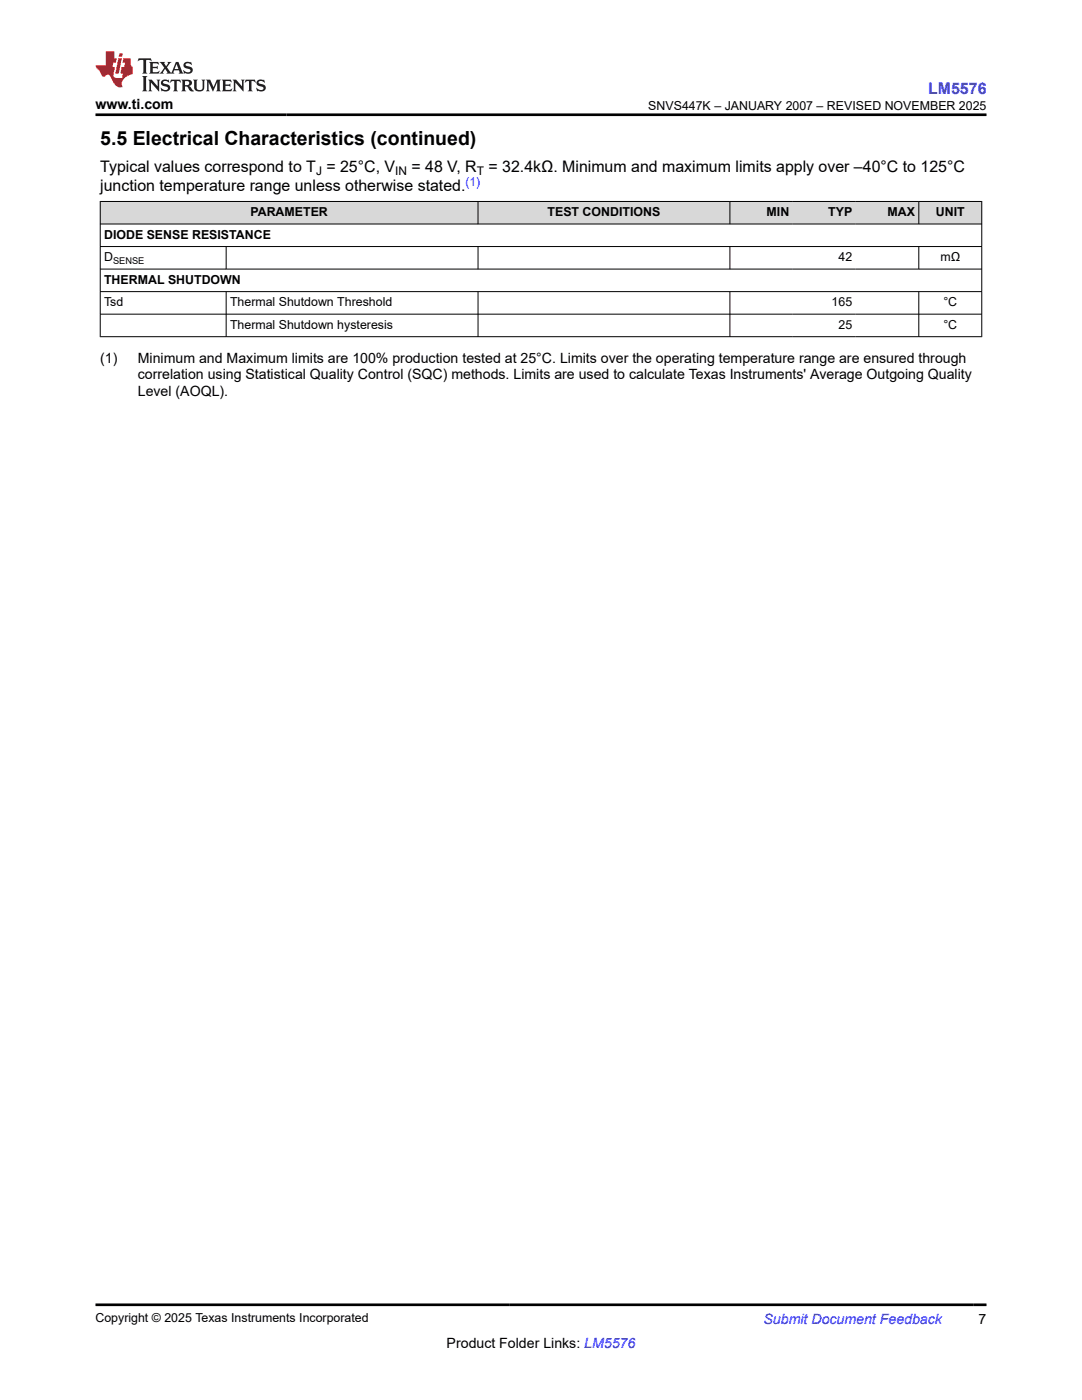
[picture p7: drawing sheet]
<svg xmlns="http://www.w3.org/2000/svg" width="216mm" height="279mm" viewBox="0 0 216 279" stroke-linecap="round" stroke-linejoin="round" font-family="sans-serif">
<defs><g id="words">
<text font-size="3.9" x="20" y="28.8">5.5 Electrical Characteristics (continued)</text>
<text font-size="3.2" fill="#00f" x="185.2" y="18.7">LM5576</text>
<g font-size="3.2">
<text x="20" y="34.3">Typical values correspond to T = 25°C, V</text>
<text x="82.1" y="34.3">= 48 V, R</text>
<text x="97.5" y="34.3">= 32.4kΩ. Minimum and maximum limits apply over –40°C to 125°C</text>
<text x="20" y="38.1">junction temperature range unless otherwise stated.</text>
</g>
<g font-size="2.8">
<text x="19" y="21.8">www.ti.com</text>
<text x="20" y="72.3">(1)</text>
<text x="27.5" y="72.3">Minimum and Maximum limits are 100% production tested at 25°C. Limits over the operating temperature range are ensured through</text>
<text x="27.5" y="75.7">correlation using Statistical Quality Control (SQC) methods. Limits are used to calculate Texas Instruments' Average Outgoing Quality</text>
<text x="27.5" y="79.1">Level (AOQL).</text>
<text x="89.1" y="269">Product Folder Links: LM5576</text>
<text x="195.3" y="264.2">7</text>
</g>
<text font-size="2.8" fill="#00f" x="152.4" y="264.2">Submit Document Feedback</text>
<g font-size="2.5">
<text x="129.4" y="21.9">SNVS447K – JANUARY 2007 – REVISED NOVEMBER 2025</text>
<text x="20.8" y="47.7">DIODE SENSE RESISTANCE</text>
<text x="50" y="43.2">PARAMETER</text>
<text x="109.3" y="43.2">TEST CONDITIONS</text>
<text x="153" y="43.2">MIN</text>
<text x="165.3" y="43.2">TYP</text>
<text x="177.1" y="43.2">MAX</text>
<text x="186.7" y="43.2">UNIT</text>
<text x="20.8" y="52.2">D</text>
<text x="167.3" y="52.2">42</text>
<text x="187.6" y="52.2">mΩ</text>
<text x="20.8" y="56.7">THERMAL SHUTDOWN</text>
<text x="20.8" y="61.2">Tsd</text>
<text x="45.9" y="61.2">Thermal Shutdown Threshold</text>
<text x="45.9" y="65.7">Thermal Shutdown hysteresis</text>
<text x="165.9" y="61.2">165</text>
<text x="167.3" y="65.7">25</text>
<text x="188.2" y="61.2">°C</text>
<text x="188.2" y="65.7">°C</text>
<text x="19" y="263.9">Copyright © 2025 Texas Instruments Incorporated</text>
</g>
<g font-size="2.4">
<text x="63.1" y="34.9">J</text>
<text x="78.8" y="34.9">IN</text>
<text x="95.1" y="34.9">T</text>
</g>
<text font-size="2.4" fill="#00f" x="92.9" y="37">(1)</text>
<text font-size="1.9" x="22.6" y="52.7">SENSE</text>
</g></defs>
<g fill="#d8d8d8">
<path d="M20 40.2h175.9v4.5h-175.9z" fill-rule="evenodd"/>
<path d="M20.1 40.3h75.2v4.3h-75.2z" fill-rule="evenodd"/>
<path d="M95.4 40.3h50.2v4.3h-50.2z" fill-rule="evenodd"/>
<path d="M145.7 40.3h12.5v4.3h-12.5z" fill-rule="evenodd"/>
<path d="M158.2 40.3h12.6v4.3h-12.6z" fill-rule="evenodd"/>
<path d="M170.8 40.3h12.5v4.3h-12.5z" fill-rule="evenodd"/>
<path d="M183.4 40.3h12.4v4.3h-12.4z" fill-rule="evenodd"/>
</g>
<g fill="none" stroke="#000" stroke-width=".2">
<path d="M19.9 40.2h176.1M19.9 44.7h176.1M19.9 49.2h176.1M19.9 53.7h176.1M19.9 58.2h176.1M20 40.1v27.2M45.1 49.2v4.6M45.1 58.2v9.1M95.4 40.1v4.7M95.4 49.2v4.6M95.4 58.2v9.1M145.6 40.1v4.7"/>
<path d="M145.6 49.2v4.6M145.6 58.2v9.1M183.3 40.1v4.7M183.3 49.2v4.6M183.3 58.2v9.1M195.9 40.1v27.2M19.9 62.7h176.1M19.9 67.2h176.1"/>
</g>
<path d="M27.7 11.6l-.2 .6 .5-.2h.6v.1v2.2l-.2 .4h1l-.2-.4v-2.2v-.1h.5l.5 .2-.1-.6zM29.8 12.4l.2 .3v1.6l-.2 .4h1.9l.1-.6a1.08 1.08 0 0 1-1.3 .2v-.7h.6l.4 .2v-.7l-.4 .2h-.6v-.5l.2-.2a1 1 0 0 1 1 .3l-.1-.5zM31.8 12.4l1 1.1-1 1.2h.9l-.2-.2 .4-.8 .5 .8-.2 .2h1.6l-.2-.2 .1-.5h1l.1 .5-.1 .2h.9l-.2-.4-.8-1.9h-.5l-1 2.1-.8-1.1 .9-1h-.8l.2 .2-.5 .6-.3-.6 .1-.2zM35.2 12.8l.4 1h-.8zM36.8 12.5a.65 .65 0 0 0-.2 .7 .65 .65 0 0 0 .6 .5l.7 .1 .1 .3a.79 .79 0 0 1-.7 .4 .79 .79 0 0 1-.7-.5l.1 .7 .2-.1a.93 .93 0 0 0 1.1 0 .93 .93 0 0 0 .4-.9 1.46 1.46 0 0 0-1.2-.6l-.1-.3a1.09 1.09 0 0 1 1.2 .2l-.2-.6-.1 .1-.6-.2zM28.4 15.2l.2 .4v2.2l-.2 .4h1l-.2-.4v-2.2l.2-.4zM29.6 15.9l.2 .4v1.5l-.2 .4h.8l-.3-.4v-1.3l1.7 1.8v-2l.2-.4h-.8l.2 .2 .1 1.1-1.2-1.3zM32.3 16a.65 .65 0 0 0-.2 .8 .65 .65 0 0 0 .7 .4l.6 .2 .1 .2a.79 .79 0 0 1-.7 .4 .79 .79 0 0 1-.7-.5l.1 .7 .2-.1a.93 .93 0 0 0 1.1 .1 .93 .93 0 0 0 .4-1 1.46 1.46 0 0 0-1.2-.5l-.1-.4a1.09 1.09 0 0 1 1.2 .2l-.2-.6-.1 .1-.6-.1zM34.1 15.9l-.1 .6a.63 .63 0 0 1 .7-.3l.1 1.6-.3 .4h1l-.2-.4v-1.6a.66 .66 0 0 1 .8 .3l-.1-.6zM36.2 15.9l.2 .4v1.5l-.2 .4h.9l-.2-.2v-.7h.5l.1 .2a.79 .79 0 0 0 1.2 .6l-1-.9a.61 .61 0 0 0 .6-.6 .61 .61 0 0 0-.5-.7zM36.9 16.2h.2a.47 .47 0 0 1 .5 .1 .47 .47 0 0 1 .1 .5l-.2 .1-.6 .1zM38.5 15.9l.2 .2a2.27 2.27 0 0 0 .4 2 1.04 1.04 0 0 0 1.7-.7v-1.3l.2-.2h-.8l.2 .4v1.1a.6 .6 0 0 1-.6 .6 .6 .6 0 0 1-.6-.6v-1.1l.3-.4zM41.1 15.9l.2 .4v1.5l-.2 .4h.7l-.2-.4v-1.4l.9 1.9 .8-1.9v1.4l-.2 .4h1l-.3-.4v-1.5l.3-.4h-.8l-.7 1.5-.7-1.5zM44.3 15.9l.2 .4v1.5l-.2 .4h1.9l.1-.6a1.09 1.09 0 0 1-1.3 .2v-.7h.6l.4 .2v-.6l-.4 .2h-.6v-.6l.2-.1a1.01 1.01 0 0 1 1 .3l-.1-.6zM46.4 15.9l.3 .4v1.5l-.3 .4h.8l-.2-.4v-1.3l1.6 1.8v-2l.2-.4h-.7l.2 .2v1.1l-1.2-1.3zM49 15.9l-.1 .6a.63 .63 0 0 1 .8-.3v1.6l-.3 .4h1l-.2-.4v-1.6a.66 .66 0 0 1 .8 .3l-.1-.6zM51.4 16a.65 .65 0 0 0-.2 .8 .65 .65 0 0 0 .6 .4l.6 .2 .2 .2a.79 .79 0 0 1-.8 .4 .79 .79 0 0 1-.6-.5l.1 .7 .2-.1a.93 .93 0 0 0 1 .1 .93 .93 0 0 0 .5-1 1.46 1.46 0 0 0-1.3-.5l-.1-.4a1.09 1.09 0 0 1 1.3 .2l-.2-.6-.2 .1-.5-.1z" fill="#231f20"/>
<path d="M21.1 10.3v2.7h-2.1l.1 .4 .9 1a.95 .95 0 0 0 .9 .9 .59 .59 0 0 1 .6-.4 .59 .59 0 0 1 .5 .3l.4 .8a1.59 1.59 0 0 0 2.1 1.4 1.61 1.61 0 0 1 1-2.3l1-.3-.1-1.5a1.59 1.59 0 0 1-.4-1.7h-1.4l-.2 .9h.5l-.1 .9h-.5l-.2 .9v.3l.4 .1-.2 .9h-.6a.73 .73 0 0 1-1.1-.7l.3-1.5h-.5l.2-.9h.5l.2-.9h-.5v-1.3zM23.6 11.6l-.6 3.1h.7l.6-3.1zM23.8 10.7l-.1 .6h.7l.1-.6z" fill="#ed1c24"/>
<path d="M19 22.9h177.8M19 260.4h177.8" fill="none" stroke="#000" stroke-width=".53"/>
<use href="#words"/>
</svg>
